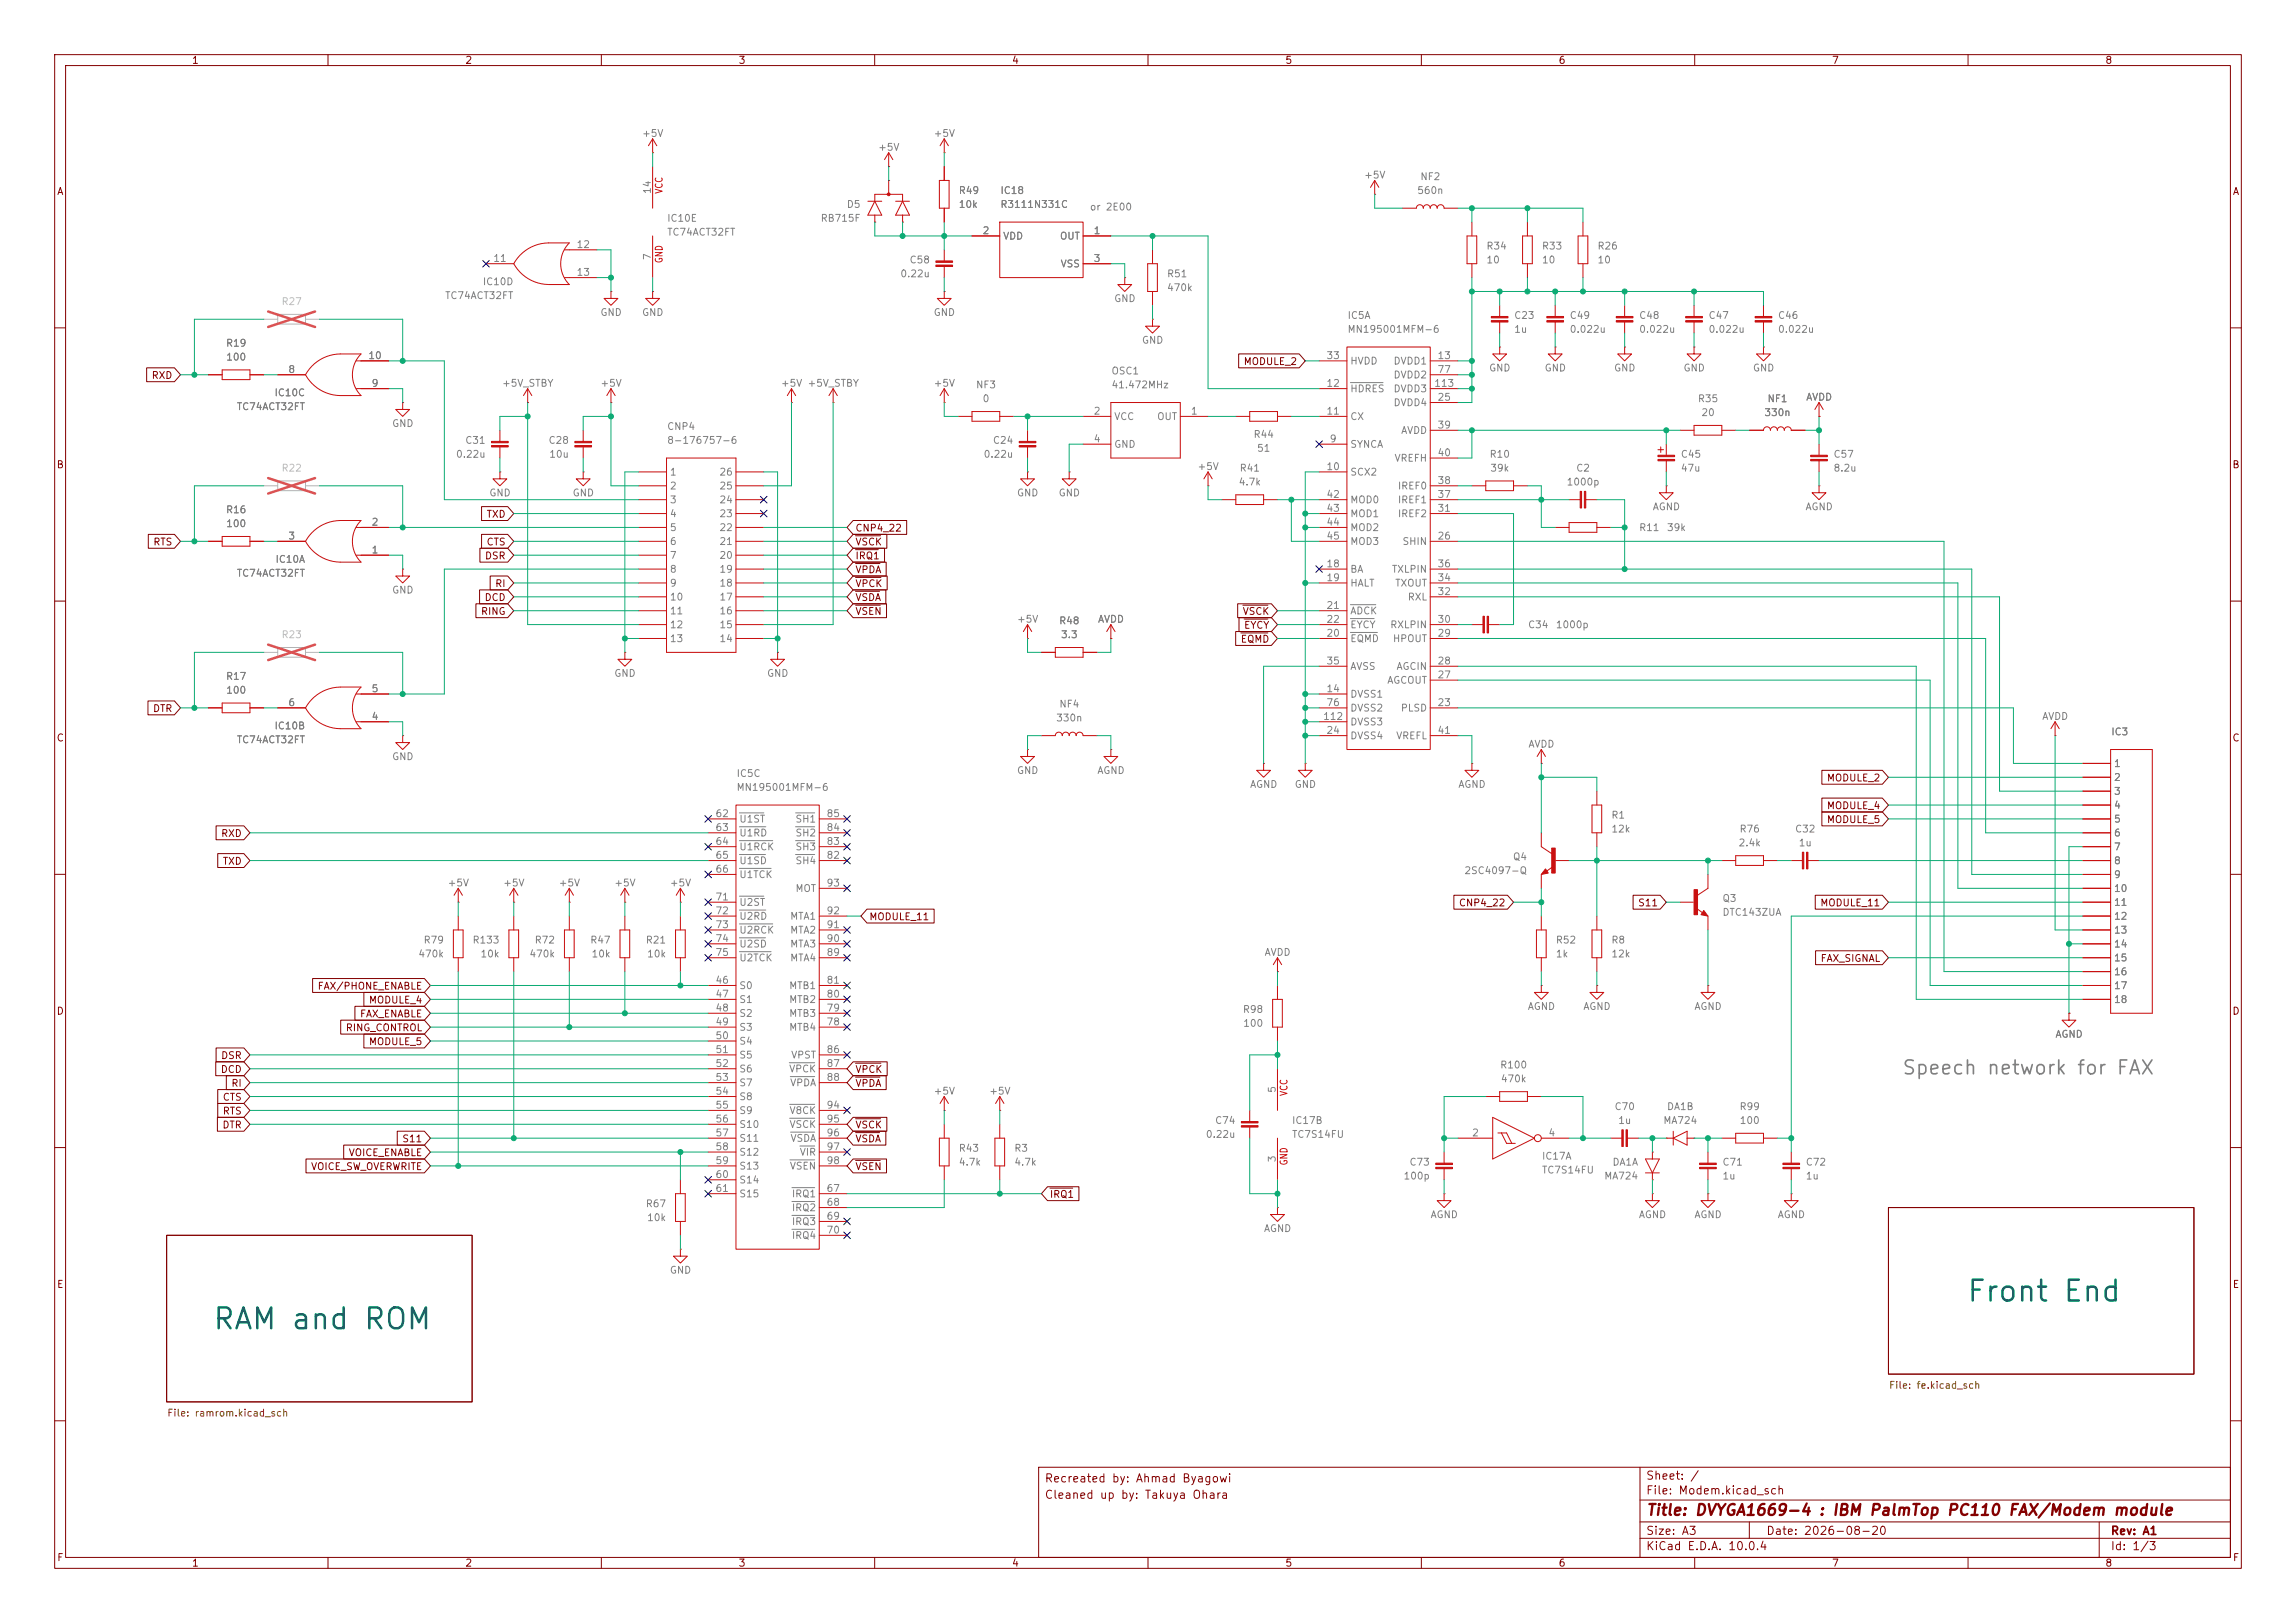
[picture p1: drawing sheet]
<svg xmlns="http://www.w3.org/2000/svg" width="420mm" height="297mm" viewBox="0 0 420 297" stroke-linecap="round" stroke-linejoin="round" font-family="sans-serif">
<defs><g id="words">
<g font-size="3.8" fill="#006464">
<text x="359.6" y="239.1">Front End</text>
<text x="38.7" y="244.2">RAM and ROM</text>
</g>
<text font-size="2.5" fill="#808080" x="347.8" y="197.3">Speech network for FAX</text>
<text font-size="2" fill="#840000" x="301" y="277.8">Title: DVYGA1669-4 : IBM PalmTop PC110 FAX/Modem module</text>
<g font-size="1.5" fill="#840000">
<text x="191" y="274.6">Cleaned up by: Takuya Ohara</text>
<text x="191" y="271.6">Recreated by: Ahmad Byagowi</text>
<text x="301" y="273.8">File: Modem.kicad_sch</text>
<text x="301" y="271.1">Sheet: /</text>
<text x="301" y="281.2">Size: A3</text>
<text x="323" y="281.2">Date: 2026-08-20</text>
<text x="386" y="281.2">Rev: A1</text>
<text x="301" y="284">KiCad E.D.A. 10.0.4</text>
<text x="386" y="284">Id: 1/3</text>
</g>
<g font-size="1.3" fill="#840000">
<text x="35" y="12">1</text>
<text x="85" y="12">2</text>
<text x="135" y="12">3</text>
<text x="185" y="12">4</text>
<text x="235" y="12">5</text>
<text x="285" y="12">6</text>
<text x="335" y="12">7</text>
<text x="385" y="12">8</text>
<text x="10.3" y="36">A</text>
<text x="408.3" y="36">A</text>
<text x="27.6" y="69.6">RXD</text>
<text x="227.4" y="67.1">MODULE_2</text>
<text x="10.3" y="86">B</text>
<text x="408.2" y="86">B</text>
<text x="88.9" y="95">TXD</text>
<text x="27.9" y="100.1">RTS</text>
<text x="88.9" y="100.1">CTS</text>
<text x="156.4" y="100.1">VSCK</text>
<text x="156.4" y="97.6">CNP4_22</text>
<text x="88.6" y="102.7">DSR</text>
<text x="90.5" y="107.7">RI</text>
<text x="156.4" y="102.7">IRQ1</text>
<text x="156.4" y="107.7">VPCK</text>
<text x="156.4" y="105.2">VPDA</text>
<text x="87.9" y="112.8">RING</text>
<text x="88.5" y="110.3">DCD</text>
<text x="156.4" y="110.3">VSDA</text>
<text x="156.4" y="112.8">VSEN</text>
<text x="227.2" y="112.8">VSCK</text>
<text x="226.8" y="117.9">EQMD</text>
<text x="227.5" y="115.4">EYCY</text>
<text x="27.9" y="130.6">DTR</text>
<text x="10.3" y="136">C</text>
<text x="408.2" y="136">C</text>
<text x="334.1" y="143.3">MODULE_2</text>
<text x="334.1" y="148.4">MODULE_4</text>
<text x="40.3" y="153.5">RXD</text>
<text x="334.1" y="150.9">MODULE_5</text>
<text x="40.6" y="158.5">TXD</text>
<text x="266.8" y="166.2">CNP4_22</text>
<text x="299.5" y="166.2">S11</text>
<text x="332.9" y="166.2">MODULE_11</text>
<text x="158.9" y="168.7">MODULE_11</text>
<text x="332.9" y="176.3">FAX_SIGNAL</text>
<text x="10.3" y="186">D</text>
<text x="58" y="181.4">FAX/PHONE_ENABLE</text>
<text x="67.4" y="183.9">MODULE_4</text>
<text x="408.2" y="186">D</text>
<text x="63.1" y="189">RING_CONTROL</text>
<text x="65.7" y="186.5">FAX_ENABLE</text>
<text x="67.4" y="191.6">MODULE_5</text>
<text x="40.3" y="196.6">DCD</text>
<text x="40.3" y="194.1">DSR</text>
<text x="156.4" y="196.6">VPCK</text>
<text x="40.6" y="201.7">CTS</text>
<text x="42.2" y="199.2">RI</text>
<text x="156.4" y="199.2">VPDA</text>
<text x="40.6" y="206.8">DTR</text>
<text x="40.6" y="204.3">RTS</text>
<text x="73.5" y="209.3">S11</text>
<text x="156.4" y="209.3">VSDA</text>
<text x="156.4" y="206.8">VSCK</text>
<text x="56.8" y="214.4">VOICE_SW_OVERWRITE</text>
<text x="63.7" y="211.9">VOICE_ENABLE</text>
<text x="156.4" y="214.4">VSEN</text>
<text x="191.9" y="219.5">IRQ1</text>
<text x="10.3" y="236">E</text>
<text x="408.3" y="236">E</text>
<text x="10.3" y="286">F</text>
<text x="35" y="287">1</text>
<text x="85" y="287">2</text>
<text x="135" y="287">3</text>
<text x="185" y="287">4</text>
<text x="235" y="287">5</text>
<text x="285" y="287">6</text>
<text x="335" y="287">7</text>
<text x="385" y="287">8</text>
<text x="408.3" y="286">F</text>
</g>
<g font-size="1.3" fill="#808080">
<text x="117.3" y="25.4">+5V</text>
<text x="160.5" y="27.9">+5V</text>
<text x="170.7" y="25.4">+5V</text>
<text x="119.4" y="35.6" transform="rotate(-90 119.4 35.6)">14</text>
<text x="175.3" y="35.8">R49</text>
<text x="182.9" y="35.8">IC18</text>
<text x="249.4" y="33">+5V</text>
<text x="259.1" y="35.8">560n</text>
<text x="259.7" y="33.3">NF2</text>
<text x="121.9" y="40.9">IC10E</text>
<text x="150" y="40.9">RB715F</text>
<text x="154.8" y="38.3">D5</text>
<text x="175.3" y="38.3">10k</text>
<text x="182.9" y="38.3">R3111N331C</text>
<text x="199.3" y="38.8">or 2E00</text>
<text x="105.4" y="45.7">12</text>
<text x="119.4" y="47.7" transform="rotate(-90 119.4 47.7)">7</text>
<text x="121.9" y="43.4">TC74ACT32FT</text>
<text x="179.6" y="43.2">2</text>
<text x="183.4" y="44.2">VDD</text>
<text x="193.8" y="44.2">OUT</text>
<text x="200" y="43.2">1</text>
<text x="271.8" y="46">R34</text>
<text x="281.9" y="46">R33</text>
<text x="292.1" y="46">R26</text>
<text x="88.2" y="52.5">IC10D</text>
<text x="90.1" y="48.2">11</text>
<text x="105.4" y="50.8">13</text>
<text x="164.6" y="51">0.22u</text>
<text x="166.3" y="48.5">C58</text>
<text x="193.9" y="49.2">VSS</text>
<text x="200" y="48.2">3</text>
<text x="213.4" y="51">R51</text>
<text x="213.4" y="53.6">470k</text>
<text x="271.8" y="48.5">10</text>
<text x="281.9" y="48.5">10</text>
<text x="292.1" y="48.5">10</text>
<text x="81.3" y="55">TC74ACT32FT</text>
<text x="109.7" y="58.1">GND</text>
<text x="117.3" y="58.1">GND</text>
<text x="170.7" y="58.1">GND</text>
<text x="203.7" y="55.6">GND</text>
<text x="246.4" y="58.7">IC5A</text>
<text x="276.9" y="58.7">C23</text>
<text x="287" y="58.7">C49</text>
<text x="299.7" y="58.7">C48</text>
<text x="312.4" y="58.7">C47</text>
<text x="325.1" y="58.7">C46</text>
<text x="41.2" y="63.7">R19</text>
<text x="208.8" y="63.2">GND</text>
<text x="246.4" y="61.2">MN195001MFM-6</text>
<text x="276.9" y="61.2">1u</text>
<text x="287" y="61.2">0.022u</text>
<text x="299.7" y="61.2">0.022u</text>
<text x="312.4" y="61.2">0.022u</text>
<text x="325.1" y="61.2">0.022u</text>
<text x="41.3" y="66.3">100</text>
<text x="52.6" y="68.6">8</text>
<text x="67.3" y="66">10</text>
<text x="67.9" y="71.1">9</text>
<text x="91.7" y="71.1">+5V_STBY</text>
<text x="109.7" y="71.1">+5V</text>
<text x="142.7" y="71.1">+5V +5V_STBY</text>
<text x="170.7" y="71.1">+5V</text>
<text x="178.4" y="71.4">NF3</text>
<text x="203.2" y="68.8">OSC1</text>
<text x="203.2" y="71.4">41.472MHz</text>
<text x="242.5" y="71.1">12</text>
<text x="242.5" y="66">33</text>
<text x="246.9" y="67">HVDD</text>
<text x="254.8" y="67">DVDD1</text>
<text x="254.8" y="69.6">DVDD2</text>
<text x="262.2" y="71.1">113</text>
<text x="262.8" y="66">13</text>
<text x="262.8" y="68.6">77</text>
<text x="272.3" y="68.3">GND</text>
<text x="282.4" y="68.3">GND</text>
<text x="295.1" y="68.3">GND</text>
<text x="307.8" y="68.3">GND</text>
<text x="320.5" y="68.3">GND</text>
<text x="43.2" y="75.4">TC74ACT32FT</text>
<text x="50.1" y="72.8">IC10C</text>
<text x="179.6" y="73.9">0</text>
<text x="200" y="76.2">2</text>
<text x="203.7" y="77.2">VCC</text>
<text x="211.6" y="77.2">OUT</text>
<text x="217.7" y="76.2">1</text>
<text x="242.5" y="76.2">11</text>
<text x="246.9" y="77.2">CX</text>
<text x="246.9" y="72.1">HDRES</text>
<text x="254.8" y="74.6">DVDD4</text>
<text x="254.8" y="72.1">DVDD3</text>
<text x="262.8" y="73.6">25</text>
<text x="310.5" y="73.9">R35</text>
<text x="311.1" y="76.4">20</text>
<text x="322.6" y="76.4">330n</text>
<text x="323.2" y="73.9">NF1</text>
<text x="330.3" y="73.6">AVDD</text>
<text x="71.6" y="78.4">GND</text>
<text x="85" y="81.5">C31</text>
<text x="100.2" y="81.5">C28</text>
<text x="121.9" y="79">CNP4</text>
<text x="121.9" y="81.5">8-176757-6</text>
<text x="181.5" y="81.5">C24</text>
<text x="200" y="81.3">4</text>
<text x="203.7" y="82.3">GND</text>
<text x="229.2" y="80.4">R44</text>
<text x="229.8" y="83">51</text>
<text x="243.1" y="81.3">9</text>
<text x="246.9" y="82.3">SYNCA</text>
<text x="256.2" y="79.7">AVDD</text>
<text x="262.8" y="78.7">39</text>
<text x="262.8" y="83.8">40</text>
<text x="83.3" y="84.1">0.22u</text>
<text x="100.4" y="84.1">10u</text>
<text x="122.4" y="87.3">1</text>
<text x="122.4" y="89.9">2</text>
<text x="131.5" y="89.9">25</text>
<text x="131.5" y="87.3">26</text>
<text x="179.8" y="84.1">0.22u</text>
<text x="218.9" y="86.3">+5V</text>
<text x="226.5" y="89.1">4.7k</text>
<text x="226.7" y="86.6">R41</text>
<text x="242.5" y="86.3">10</text>
<text x="246.9" y="87.3">SCX2</text>
<text x="255" y="84.8">VREFH</text>
<text x="255.6" y="89.9">IREF0</text>
<text x="262.8" y="88.9">38</text>
<text x="272.4" y="84.1">R10</text>
<text x="272.5" y="86.6">39k</text>
<text x="286.5" y="89.1">1000p</text>
<text x="288.2" y="86.6">C2</text>
<text x="307.3" y="84.1">C45</text>
<text x="307.3" y="86.6">47u</text>
<text x="335.3" y="84.1">C57</text>
<text x="335.3" y="86.6">8.2u</text>
<text x="41.2" y="94.2">R16</text>
<text x="89.4" y="91.1">GND</text>
<text x="104.6" y="91.1">GND</text>
<text x="122.4" y="92.4">3</text>
<text x="122.4" y="95">4</text>
<text x="131.5" y="95">23</text>
<text x="131.5" y="92.4">24</text>
<text x="185.9" y="91.1">GND</text>
<text x="193.5" y="91.1">GND</text>
<text x="242.5" y="91.4">42</text>
<text x="242.5" y="94">43</text>
<text x="246.9" y="92.4">MOD0</text>
<text x="246.9" y="95">MOD1</text>
<text x="255.6" y="95">IREF2</text>
<text x="255.6" y="92.4">IREF1</text>
<text x="262.8" y="94">31</text>
<text x="262.8" y="91.4">37</text>
<text x="302.2" y="93.7">AGND</text>
<text x="330.2" y="93.7">AGND</text>
<text x="41.3" y="96.8">100</text>
<text x="52.6" y="99">3</text>
<text x="67.9" y="101.6">1</text>
<text x="67.9" y="96.5">2</text>
<text x="122.4" y="97.5">5</text>
<text x="122.4" y="100">6</text>
<text x="131.5" y="100">21</text>
<text x="131.5" y="97.5">22</text>
<text x="242.5" y="96.5">44</text>
<text x="242.5" y="99">45</text>
<text x="246.9" y="97.5">MOD2</text>
<text x="246.9" y="100">MOD3</text>
<text x="256.4" y="100">SHIN</text>
<text x="262.8" y="99">26</text>
<text x="299.7" y="97.5">R11</text>
<text x="304.8" y="97.5">39k</text>
<text x="43.2" y="105.8">TC74ACT32FT</text>
<text x="50.3" y="103.3">IC10A</text>
<text x="122.4" y="102.6">7</text>
<text x="122.4" y="105.1">8</text>
<text x="122.4" y="107.7">9</text>
<text x="131.5" y="107.7">18</text>
<text x="131.5" y="105.1">19</text>
<text x="131.5" y="102.6">20</text>
<text x="242.5" y="104.1">18</text>
<text x="242.5" y="106.7">19</text>
<text x="246.9" y="105.1">BA</text>
<text x="246.9" y="107.7">HALT</text>
<text x="254.5" y="105.1">TXLPIN</text>
<text x="255.1" y="107.7">TXOUT</text>
<text x="262.8" y="106.7">34</text>
<text x="262.8" y="104.1">36</text>
<text x="71.6" y="108.9">GND</text>
<text x="122.4" y="110.2">10</text>
<text x="122.4" y="112.7">11</text>
<text x="131.5" y="112.7">16</text>
<text x="131.5" y="110.2">17</text>
<text x="242.5" y="111.7">21</text>
<text x="246.9" y="112.7">ADCK</text>
<text x="257.4" y="110.2">RXL</text>
<text x="262.8" y="109.2">32</text>
<text x="122.4" y="115.3">12</text>
<text x="122.4" y="117.8">13</text>
<text x="131.5" y="117.8">14</text>
<text x="131.5" y="115.3">15</text>
<text x="185.9" y="114.3">+5V</text>
<text x="193.6" y="114.5">R48</text>
<text x="194" y="117.1">3.3</text>
<text x="200.7" y="114.3">AVDD</text>
<text x="242.5" y="116.8">20</text>
<text x="242.5" y="114.3">22</text>
<text x="246.9" y="117.8">EQMD</text>
<text x="246.9" y="115.3">EYCY</text>
<text x="254.2" y="115.3">RXLPIN</text>
<text x="254.7" y="117.8">HPOUT</text>
<text x="262.8" y="116.8">29</text>
<text x="262.8" y="114.3">30</text>
<text x="279.4" y="115.3">C34</text>
<text x="284.5" y="115.3">1000p</text>
<text x="41.2" y="124.7">R17</text>
<text x="112.3" y="124.2">GND</text>
<text x="140.2" y="124.2">GND</text>
<text x="242.5" y="121.9">35</text>
<text x="246.9" y="122.9">AVSS</text>
<text x="253.7" y="125.4">AGCOUT</text>
<text x="255.3" y="122.9">AGCIN</text>
<text x="262.8" y="124.4">27</text>
<text x="262.8" y="121.9">28</text>
<text x="41.3" y="127.2">100</text>
<text x="52.6" y="129.5">6</text>
<text x="67.9" y="127">5</text>
<text x="193.7" y="129.8">NF4</text>
<text x="242.5" y="127">14</text>
<text x="242.5" y="129.5">76</text>
<text x="246.9" y="128">DVSS1</text>
<text x="246.9" y="130.5">DVSS2</text>
<text x="256.1" y="130.5">PLSD</text>
<text x="262.8" y="129.5">23</text>
<text x="43.2" y="136.3">TC74ACT32FT</text>
<text x="50.1" y="133.8">IC10B</text>
<text x="67.9" y="132.1">4</text>
<text x="193.1" y="132.3">330n</text>
<text x="241.9" y="132.1">112</text>
<text x="242.5" y="134.6">24</text>
<text x="246.9" y="135.6">DVSS4</text>
<text x="246.9" y="133.1">DVSS3</text>
<text x="255.3" y="135.6">VREFL</text>
<text x="262.8" y="134.6">41</text>
<text x="279.5" y="137.1">AVDD</text>
<text x="373.5" y="132">AVDD</text>
<text x="386.1" y="134.9">IC3</text>
<text x="71.6" y="139.4">GND</text>
<text x="134.6" y="142.5">IC5C</text>
<text x="185.9" y="141.9">GND</text>
<text x="200.6" y="141.9">AGND</text>
<text x="386.6" y="140.7">1</text>
<text x="386.6" y="143.2">2</text>
<text x="130.8" y="149.8">62</text>
<text x="134.6" y="145">MN195001MFM-6</text>
<text x="151.1" y="149.8">85</text>
<text x="228.6" y="144.5">AGND</text>
<text x="236.7" y="144.5">GND</text>
<text x="266.7" y="144.5">AGND</text>
<text x="386.6" y="145.8">3</text>
<text x="386.6" y="148.3">4</text>
<text x="130.8" y="152.4">63</text>
<text x="130.8" y="154.9">64</text>
<text x="135.1" y="150.8">U1ST</text>
<text x="135.1" y="153.4">U1RD</text>
<text x="135.1" y="155.9">U1RCK</text>
<text x="145.4" y="155.9">SH3</text>
<text x="145.4" y="153.4">SH2</text>
<text x="145.4" y="150.8">SH1</text>
<text x="151.1" y="154.9">83</text>
<text x="151.1" y="152.4">84</text>
<text x="294.6" y="150.1">R1</text>
<text x="294.6" y="152.6">12k</text>
<text x="317.9" y="155.2">2.4k</text>
<text x="318.1" y="152.6">R76</text>
<text x="328.3" y="152.6">C32</text>
<text x="328.9" y="155.2">1u</text>
<text x="386.6" y="150.8">5</text>
<text x="386.6" y="153.4">6</text>
<text x="386.6" y="155.9">7</text>
<text x="130.8" y="157.5">65</text>
<text x="130.8" y="160">66</text>
<text x="135.1" y="158.5">U1SD</text>
<text x="135.1" y="161">U1TCK</text>
<text x="145.4" y="158.5">SH4</text>
<text x="151.1" y="157.5">82</text>
<text x="267.8" y="160.3">2SC4097-Q</text>
<text x="276.6" y="157.7">Q4</text>
<text x="386.6" y="158.5">8</text>
<text x="386.6" y="161">9</text>
<text x="81.8" y="162.5">+5V</text>
<text x="91.9" y="162.5">+5V</text>
<text x="102.1" y="162.5">+5V</text>
<text x="112.3" y="162.5">+5V</text>
<text x="122.4" y="162.5">+5V</text>
<text x="130.8" y="165.1">71</text>
<text x="130.8" y="167.6">72</text>
<text x="135.1" y="166.1">U2ST</text>
<text x="145.4" y="163.5">MOT</text>
<text x="151.1" y="167.6">92</text>
<text x="151.1" y="162.5">93</text>
<text x="315" y="167.9">DTC143ZUA</text>
<text x="315" y="165.3">Q3</text>
<text x="386.6" y="163.5">10</text>
<text x="386.6" y="166.1">11</text>
<text x="77.4" y="173">R79</text>
<text x="86.3" y="173">R133</text>
<text x="97.7" y="173">R72</text>
<text x="107.9" y="173">R47</text>
<text x="118" y="173">R21</text>
<text x="130.8" y="170.2">73</text>
<text x="130.8" y="172.7">74</text>
<text x="135.1" y="168.6">U2RD</text>
<text x="135.1" y="171.2">U2RCK</text>
<text x="135.1" y="173.7">U2SD</text>
<text x="144.4" y="173.7">MTA3</text>
<text x="144.4" y="171.2">MTA2</text>
<text x="144.4" y="168.6">MTA1</text>
<text x="151.1" y="172.7">90</text>
<text x="151.1" y="170.2">91</text>
<text x="284.5" y="173">R52</text>
<text x="294.6" y="173">R8</text>
<text x="386.6" y="168.6">12</text>
<text x="386.6" y="171.2">13</text>
<text x="386.6" y="173.7">14</text>
<text x="76.4" y="175.5">470k</text>
<text x="87.8" y="175.5">10k</text>
<text x="96.7" y="175.5">470k</text>
<text x="108.1" y="175.5">10k</text>
<text x="118.3" y="175.5">10k</text>
<text x="130.8" y="175.2">75</text>
<text x="135.1" y="176.2">U2TCK</text>
<text x="144.4" y="176.2">MTA4</text>
<text x="151.1" y="175.2">89</text>
<text x="231.2" y="175.2">AVDD</text>
<text x="284.5" y="175.5">1k</text>
<text x="294.6" y="175.5">12k</text>
<text x="386.6" y="176.2">15</text>
<text x="386.6" y="178.8">16</text>
<text x="130.8" y="180.3">46</text>
<text x="130.8" y="182.9">47</text>
<text x="130.8" y="185.4">48</text>
<text x="135.1" y="181.3">S0</text>
<text x="135.1" y="183.9">S1</text>
<text x="144.3" y="183.9">MTB2</text>
<text x="144.3" y="181.3">MTB1</text>
<text x="151.1" y="185.4">79</text>
<text x="151.1" y="182.9">80</text>
<text x="151.1" y="180.3">81</text>
<text x="227.2" y="185.7">R98</text>
<text x="279.4" y="185.1">AGND</text>
<text x="289.5" y="185.1">AGND</text>
<text x="309.8" y="185.1">AGND</text>
<text x="386.6" y="181.3">17</text>
<text x="386.6" y="183.9">18</text>
<text x="130.8" y="187.9">49</text>
<text x="130.8" y="190.5">50</text>
<text x="135.1" y="186.4">S2</text>
<text x="135.1" y="188.9">S3</text>
<text x="135.1" y="191.5">S4</text>
<text x="144.3" y="188.9">MTB4</text>
<text x="144.3" y="186.4">MTB3</text>
<text x="151.1" y="187.9">78</text>
<text x="227.3" y="188.2">100</text>
<text x="375.9" y="190.2">AGND</text>
<text x="130.8" y="193">51</text>
<text x="130.8" y="195.6">52</text>
<text x="135.1" y="194">S5</text>
<text x="135.1" y="196.6">S6</text>
<text x="144.3" y="196.6">VPCK</text>
<text x="144.6" y="194">VPST</text>
<text x="151.1" y="193">86</text>
<text x="151.1" y="195.6">87</text>
<text x="274.3" y="195.8">R100</text>
<text x="130.8" y="198.1">53</text>
<text x="130.8" y="200.6">54</text>
<text x="130.8" y="203.2">55</text>
<text x="135.1" y="199.1">S7</text>
<text x="135.1" y="201.6">S8</text>
<text x="144.4" y="199.1">VPDA</text>
<text x="151.1" y="198.1">88</text>
<text x="151.1" y="203.2">94</text>
<text x="170.7" y="200.6">+5V</text>
<text x="180.8" y="200.6">+5V</text>
<text x="233.7" y="200.1" transform="rotate(-90 233.7 200.1)">5</text>
<text x="274.4" y="198.4">470k</text>
<text x="295.2" y="203.4">C70</text>
<text x="304.8" y="203.4">DA1B</text>
<text x="318.1" y="203.4">R99</text>
<text x="130.8" y="205.7">56</text>
<text x="130.8" y="208.3">57</text>
<text x="135.1" y="204.2">S9</text>
<text x="135.1" y="206.7">S10</text>
<text x="135.1" y="209.3">S11</text>
<text x="144.3" y="204.2">V8CK</text>
<text x="144.3" y="206.7">VSCK</text>
<text x="144.5" y="209.3">VSDA</text>
<text x="151.1" y="205.7">95</text>
<text x="151.1" y="208.3">96</text>
<text x="220.5" y="208.5">0.22u</text>
<text x="222.2" y="206">C74</text>
<text x="236.2" y="208.5">TC7S14FU</text>
<text x="236.2" y="206">IC17B</text>
<text x="269.2" y="208.3">2</text>
<text x="283.1" y="208.3">4</text>
<text x="295.9" y="206">1u</text>
<text x="304.2" y="206">MA724</text>
<text x="318.1" y="206">100</text>
<text x="130.8" y="210.8">58</text>
<text x="130.8" y="213.3">59</text>
<text x="130.8" y="215.9">60</text>
<text x="135.1" y="211.8">S12</text>
<text x="135.1" y="214.3">S13</text>
<text x="144.4" y="214.3">VSEN</text>
<text x="146.2" y="211.8">VIR</text>
<text x="151.1" y="210.8">97</text>
<text x="151.1" y="213.3">98</text>
<text x="175.3" y="213.6">4.7k</text>
<text x="175.3" y="211.1">R43</text>
<text x="185.4" y="211.1">R3</text>
<text x="185.4" y="213.6">4.7k</text>
<text x="233.7" y="212.8" transform="rotate(-90 233.7 212.8)">3</text>
<text x="257.7" y="213.6">C73</text>
<text x="281.9" y="215.1">TC7S14FU</text>
<text x="281.9" y="212.5">IC17A</text>
<text x="294.9" y="213.6">DA1A</text>
<text x="315" y="213.6">C71</text>
<text x="330.2" y="213.6">C72</text>
<text x="118" y="221.2">R67</text>
<text x="130.8" y="218.4">61</text>
<text x="135.1" y="216.9">S14</text>
<text x="135.1" y="219.4">S15</text>
<text x="144.7" y="219.4">IRQ1</text>
<text x="144.7" y="222">IRQ2</text>
<text x="151.1" y="218.4">67</text>
<text x="151.1" y="221">68</text>
<text x="256.6" y="216.1">100p</text>
<text x="293.3" y="216.1">MA724</text>
<text x="315" y="216.1">1u</text>
<text x="330.2" y="216.1">1u</text>
<text x="118.3" y="223.8">10k</text>
<text x="144.7" y="224.5">IRQ3</text>
<text x="144.7" y="227">IRQ4</text>
<text x="151.1" y="223.5">69</text>
<text x="151.1" y="226">70</text>
<text x="231.1" y="225.8">AGND</text>
<text x="261.6" y="223.2">AGND</text>
<text x="299.7" y="223.2">AGND</text>
<text x="309.8" y="223.2">AGND</text>
<text x="325.1" y="223.2">AGND</text>
<text x="122.4" y="233.4">GND</text>
</g>
<g font-size="1.3" fill="#c90c0c">
<text x="121.5" y="35.6" transform="rotate(-90 121.5 35.6)">VCC</text>
<text x="121.5" y="48.3" transform="rotate(-90 121.5 48.3)">GND</text>
<text x="235.8" y="200.7" transform="rotate(-90 235.8 200.7)">VCC</text>
<text x="235.8" y="213.4" transform="rotate(-90 235.8 213.4)">GND</text>
</g>
<g font-size="1.3" fill="#bfbfbf">
<text x="51.4" y="56.1">R27</text>
<text x="51.4" y="86.6">R22</text>
<text x="51.4" y="117.1">R23</text>
</g>
<g font-size="1.3" fill="#725600">
<text x="345.4" y="254.4">File: fe.kicad_sch</text>
<text x="30.5" y="259.5">File: ramrom.kicad_sch</text>
</g>
</g></defs>
<g fill="none" stroke="#840000" stroke-width=".18">
<path d="M10 10h400v277h-400zM12 12h396v273h-396zM60 10v2M110 10v2M160 10v2M210 10v2M260 10v2M310 10v2M360 10v2M10 60h2M26.8 67.3h5.1l1.1 1.3-1.1 1.3h-5.1zM226.6 64.8h11l1.2 1.2-1.2 1.3h-11z"/>
<path d="M408 60h2M27.1 97.8h4.8l1.1 1.3-1.1 1.2h-4.8zM88.1 97.8h4.8l1.1 1.3-1.1 1.2h-4.8zM88.1 92.7h4.8l1.1 1.3-1.1 1.3h-4.8zM156.1 97.8h6.1v2.5h-6.1l-1.2-1.2zM156.1 95.2h9.8v2.6h-9.8l-1.2-1.3zM156.5 98h4.6M10 110h2M87.1 110.5h5.8l1.1 1.3-1.1 1.2h-5.8zM87.7 107.9h5.2l1.1 1.3-1.1 1.3h-5.2zM87.8 100.3h5.1l1.1 1.3-1.1 1.3h-5.1zM89.7 105.4h3.2l1.1 1.3-1.1 1.3h-3.2z"/>
<path d="M156.1 100.3h5.7v2.6h-5.7l-1.2-1.3zM156.1 107.9h5.9v2.6h-5.9l-1.2-1.3zM156.1 105.4h6.2v2.6h-6.2l-1.2-1.3zM156.1 102.9h6v2.5h-6l-1.2-1.3zM156.1 110.5h6.1v2.5h-6.1l-1.2-1.2zM156.5 100.6h4.2M156.5 108.2h4.4M156.5 110.7h4.5M156.5 105.7h4.6M156.5 103.1h4.5M226 115.6h6.6l1.1 1.2-1.1 1.3h-6.6zM226.4 110.5h6.2l1.1 1.3-1.1 1.2h-6.2z"/>
<path d="M226.6 113h6l1.1 1.3-1.1 1.3h-6zM227 115.8h4.9M227.3 110.7h4.6M227.6 113.3h4.3M408 110h2M27.1 128.3h4.8l1.1 1.2-1.1 1.3h-4.8zM10 160h2M39.5 151.1h5.1l1.1 1.3-1.1 1.3h-5.1zM39.8 156.2h4.8l1.1 1.3-1.1 1.3h-4.8zM333.3 148.6h11l1.1 1.3-1.1 1.2h-11zM333.3 141h11l1.1 1.2-1.1 1.3h-11zM333.3 146h11l1.1 1.3-1.1 1.3h-11z"/>
<path d="M408 160h2M57.2 179.1h20.4l1.1 1.2-1.1 1.3h-20.4zM158.6 166.4h12.3v2.5h-12.3l-1.1-1.3zM265.9 163.8h9.8l1.2 1.3-1.2 1.3h-9.8zM298.7 163.8h5l1.1 1.3-1.1 1.3h-5zM332 163.8h12.3l1.1 1.3-1.1 1.3h-12.3zM332.1 174h12.2l1.1 1.3-1.1 1.2h-12.2zM39.5 194.3h5.1l1.1 1.3-1.1 1.3h-5.1zM39.5 191.8h5.1l1.1 1.2-1.1 1.3h-5.1zM39.8 199.4h4.8l1.1 1.3-1.1 1.2h-4.8zM41.4 196.8h3.2l1.1 1.3-1.1 1.3h-3.2zM62.3 186.7h15.3l1.1 1.3-1.1 1.2h-15.3z"/>
<path d="M64.9 184.1h12.7l1.1 1.3-1.1 1.3h-12.7zM66.6 181.6h11l1.1 1.3-1.1 1.3h-11zM66.6 189.2h11l1.1 1.3-1.1 1.3h-11zM156.1 194.3h6.2v2.6h-6.2l-1.2-1.3zM156.1 196.8h6v2.6h-6l-1.2-1.3zM156.5 194.6h4.6M156.5 197.1h4.5M10 210h2M39.8 204.5h4.8l1.1 1.2-1.1 1.3h-4.8zM39.8 201.9h4.8l1.1 1.3-1.1 1.3h-4.8zM56 212.1h21.6l1.1 1.3-1.1 1.2h-21.6zM62.9 209.5h14.7l1.1 1.3-1.1 1.3h-14.7z"/>
<path d="M72.7 207h4.9l1.1 1.3-1.1 1.3h-4.9zM156.1 207h5.9v2.6h-5.9l-1.2-1.3zM156.1 212.1h6.1v2.5h-6.1l-1.2-1.2zM156.1 204.5h6.1v2.5h-6.1l-1.2-1.3zM156.5 207.3h4.4M156.5 212.3h4.5M156.5 204.7h4.6M191.6 217.2h5.8v2.5h-5.8l-1.1-1.3zM192.1 217.4h4.1M408 210h2M30.5 226.1h55.9v30.4h-55.9zM345.4 221h55.9v30.5h-55.9z"/>
<path d="M10 260h2M190 268.5h218v16.5h-218zM300 278.5h108M300 274.5h108M300 268.5v16.5M320 278.5v3M384 278.5v6.5M408 260h2M60 285v2M110 285v2M160 285v2M210 285v2"/>
<path d="M260 285v2M300 281.5h108M310 285v2M360 285v2"/>
</g>
<g fill="none" stroke="#c90c0c" stroke-width=".18">
<path d="M119.4 27.9h.1M119.4 25.4l-.8 1.3M119.4 25.4l.7 1.3M119.4 25.4v2.5M119.4 30.5v7.6M158.7 36.8h2.6M160 36.8l1.3 2.6h-2.6zM160 36.8v-1.2h5.1v1.2M160 39.4v1.2M162.6 33h.1M162.6 30.5h.1M162.6 27.9v2.6"/>
<path d="M162.6 33v2.6M162.6 27.9l-.8 1.3M162.6 27.9l.7 1.3M163.8 36.8h2.6M165.1 36.8l1.3 2.6h-2.6zM165.1 39.4v1.2M171.8 33h1.8v5.1h-1.8zM172.7 27.9h.1M172.7 25.4v2.5M172.7 30.5v2.5M172.7 38.1v2.5M172.7 25.4l-.7 1.3"/>
<path d="M172.7 25.4l.8 1.3M251.5 35.6h.1M251.5 33l-.8 1.3M251.5 33l.7 1.3M251.5 33v2.6M256.5 38.1h2.6a.63 .63 0 0 1 .6-.6 .63 .63 0 0 1 .6 .6 .63 .63 0 0 1 .7-.6 .63 .63 0 0 1 .6 .6 .63 .63 0 0 1 .7-.6 .63 .63 0 0 1 .6 .6 .63 .63 0 0 1 .6-.6 .63 .63 0 0 1 .7 .6h2.5M88.9 48.3h5.1M95.1 46.7a7.4 7.4 0 0 1 5.2-2.2h3.8a5.4 5.4 0 0 0 0 7.6h-3.8a7.4 7.4 0 0 1-6.3-3.9zM103.3 45.7h5.9M103.3 50.8h5.9M111.8 53.3v1.3h1.2l-1.2 1.3-1.3-1.3h1.3M111.8 53.3h.1"/>
<path d="M119.4 53.3v1.3h1.2l-1.2 1.3-1.3-1.3h1.3M119.4 53.3h.1M119.4 43.2v7.6M160 40.6h.1M165.1 40.6h.1M172.7 53.3v1.3h1.3l-1.3 1.3-1.3-1.3h1.3M172.7 53.3h.1M172.7 45.7v2.1M172.7 48.8v2M177.8 43.2h5.1M182.9 40.6h15.2v10.2h-15.2zM198.1 48.3h5.1"/>
<path d="M198.1 43.2h5.1M205.7 50.8v1.3h1.3l-1.3 1.2-1.2-1.2h1.2M205.7 50.8h.1M209.9 48.3h1.8v5h-1.8zM210.8 58.4v1.3h1.3l-1.3 1.3-1.3-1.3h1.3M210.8 58.4h.1M210.8 45.7v2.6M210.8 53.3v2.6M268.4 43.2h1.7v5.1h-1.7zM269.2 40.6v2.6M269.2 48.3v2.5M274.3 55.9v2"/>
<path d="M274.3 58.9v2.1M278.5 43.2h1.8v5.1h-1.8zM279.4 40.6v2.6M279.4 48.3v2.5M284.5 55.9v2M284.5 58.9v2.1M288.7 43.2h1.7v5.1h-1.7zM289.6 40.6v2.6M289.6 48.3v2.5M297.2 55.9v2M297.2 58.9v2.1M309.9 55.9v2"/>
<path d="M309.9 58.9v2.1M322.6 55.9v2M322.6 58.9v2.1M38.1 68.6h2.5M40.6 67.7h5.1v1.8h-5.1zM45.7 68.6h2.6M50.8 68.6h5.1M57 67a7.4 7.4 0 0 1 5.2-2.2h3.8a5.4 5.4 0 0 0 0 7.6h-3.8a7.3 7.3 0 0 1-6.3-3.8zM65.2 71.1h5.9M65.2 66h5.9M73.7 73.7v1.2h1.2l-1.2 1.3-1.3-1.3h1.3M73.7 73.7h.1"/>
<path d="M91.4 78.7v2.1M96.5 73.7h.1M96.5 71.1l-.7 1.3M96.5 71.1l.8 1.3M96.5 71.1v2.6M106.7 78.7v2.1M111.8 73.7h.1M111.8 71.1l-.8 1.3M111.8 71.1l.7 1.3M111.8 71.1v2.6M144.8 73.7h.1M144.8 71.1l-.8 1.3"/>
<path d="M144.8 71.1l.7 1.3M144.8 71.1v2.6M152.4 73.7h.1M152.4 71.1l-.8 1.3M152.4 71.1l.8 1.3M152.4 71.1v2.6M172.7 73.7h.1M172.7 71.1v2.6M172.7 71.1l-.7 1.3M172.7 71.1l.8 1.3M175.3 76.2h2.5M177.8 75.3h5.1v1.8h-5.1z"/>
<path d="M182.9 76.2h2.5M188 78.7v2.1M198.1 76.2h5.1M203.2 73.7h12.7v10.1h-12.7zM215.9 76.2h5.1M226.1 76.2h2.5M228.6 75.3h5.1v1.8h-5.1zM233.7 76.2h2.5M241.3 76.2h5.1M241.3 71.1h5.1M241.3 66h5.1M246.4 63.5h15.2v73.7h-15.2z"/>
<path d="M261.6 71.1h5.1M261.6 66h5.1M261.6 73.7h5.1M261.6 78.7h5.1M261.6 68.6h5.1M274.3 63.5v1.3h1.3l-1.3 1.2-1.3-1.2h1.3M274.3 63.5h.1M284.5 63.5v1.3h1.2l-1.2 1.2-1.3-1.2h1.3M284.5 63.5h.1M297.2 63.5v1.3h1.2l-1.2 1.2-1.3-1.2h1.3M297.2 63.5h.1M307.3 78.7h2.6"/>
<path d="M309.9 63.5v1.3h1.2l-1.2 1.2-1.3-1.2h1.3M309.9 63.5h.1M309.9 77.9h5.1v1.7h-5.1zM315 78.7h2.5M320 78.7h2.6a.63 .63 0 0 1 .6-.6 .63 .63 0 0 1 .6 .6 .63 .63 0 0 1 .7-.6 .63 .63 0 0 1 .6 .6 .63 .63 0 0 1 .7-.6 .63 .63 0 0 1 .6 .6 .63 .63 0 0 1 .6-.6 .63 .63 0 0 1 .7 .6h2.5M322.6 63.5v1.3h1.2l-1.2 1.2-1.3-1.2h1.3M322.6 63.5h.1M332.7 76.2h.1M332.7 73.7v2.5M332.7 73.7l-.7 1.2M332.7 73.7l.8 1.2M38.1 99.1h2.5"/>
<path d="M40.6 98.2h5.1v1.7h-5.1zM45.7 99.1h2.6M50.8 99.1h5.1M57 97.5a7.4 7.4 0 0 1 5.2-2.2h3.8a5.4 5.4 0 0 0 0 7.6h-3.8a7.3 7.3 0 0 1-6.3-3.9zM65.2 96.5h5.9M91.4 86.4v1.2h1.3l-1.3 1.3-1.2-1.3h1.2M91.4 86.4h.1M91.4 81.8v2M106.7 86.4v1.2h1.2l-1.2 1.3-1.3-1.3h1.3M106.7 86.4h.1M106.7 81.8v2M116.8 86.4h5.1"/>
<path d="M116.8 88.9h5.1M116.8 91.4h5.1M116.8 94h5.1M116.8 96.5h5.1M116.8 99.1h5.1M121.9 83.8h12.7v35.6h-12.7zM134.6 86.4h5.1M134.6 88.9h5.1M134.6 91.4h5.1M134.6 94h5.1M134.6 96.5h5.1M134.6 99.1h5.1"/>
<path d="M188 86.4v1.2h1.2l-1.2 1.3-1.3-1.3h1.3M188 86.4h.1M188 81.8v2M195.6 86.4v1.2h1.2l-1.2 1.3-1.3-1.3h1.3M195.6 86.4h.1M198.1 81.3h5.1M221 88.9h.1M221 86.4l-.8 1.2M221 86.4l.7 1.2M221 86.4v2.5M223.5 91.4h2.6M226.1 90.6h5v1.7h-5z"/>
<path d="M231.1 91.4h2.6M241.3 86.4h5.1M241.3 91.4h5.1M241.3 94h5.1M241.3 96.5h5.1M241.3 99.1h5.1M241.3 81.3h5.1M261.6 83.8h5.1M261.6 88.9h5.1M261.6 91.4h5.1M261.6 94h5.1M261.6 99.1h5.1"/>
<path d="M269.2 88.9h2.6M271.8 88h5.1v1.8h-5.1zM276.9 88.9h2.5M284.5 96.5h2.5M287 95.6h5.1v1.8h-5.1zM287 91.4h2.1M290.1 91.4h2M292.1 96.5h2.5M303.3 82.3h1M303.8 81.8v1M304.8 88.9v1.3h1.3l-1.3 1.2-1.3-1.2h1.3M304.8 88.9h.1"/>
<path d="M304.8 81.3v2M304.8 84.3v2.1M332.7 88.9v1.3h1.3l-1.3 1.2-1.2-1.2h1.2M332.7 88.9h.1M332.7 81.3v2M332.7 84.3v2.1M65.2 101.6h5.9M73.7 104.1v1.3h1.2l-1.2 1.3-1.3-1.3h1.3M73.7 104.1h.1M114.3 119.4v1.3h1.3l-1.3 1.2-1.3-1.2h1.3M114.3 119.4h.1M116.8 101.6h5.1"/>
<path d="M116.8 104.1h5.1M116.8 106.7h5.1M116.8 109.2h5.1M116.8 111.8h5.1M116.8 114.3h5.1M116.8 116.8h5.1M134.6 101.6h5.1M134.6 104.1h5.1M134.6 106.7h5.1M134.6 109.2h5.1M134.6 111.8h5.1M134.6 114.3h5.1"/>
<path d="M134.6 116.8h5.1M142.2 119.4v1.3h1.3l-1.3 1.2-1.2-1.2h1.2M142.2 119.4h.1M188 116.8h.1M188 114.3v2.5M188 114.3l-.8 1.3M188 114.3l.7 1.3M190.5 119.4h2.5M193 118.5h5.1v1.8h-5.1zM198.1 119.4h2.6M203.2 116.8h.1M203.2 114.3v2.5"/>
<path d="M203.2 114.3l-.8 1.3M203.2 114.3l.8 1.3M241.3 104.1h5.1M241.3 106.7h5.1M241.3 111.8h5.1M241.3 114.3h5.1M241.3 116.8h5.1M261.6 104.1h5.1M261.6 106.7h5.1M261.6 109.2h5.1M261.6 114.3h5.1M261.6 116.8h5.1"/>
<path d="M269.2 114.3h2.1M272.3 114.3h2M38.1 129.5h2.5M40.6 128.7h5.1v1.7h-5.1zM45.7 129.5h2.6M50.8 129.5h5.1M57 128a7.4 7.4 0 0 1 5.2-2.3h3.8a5.4 5.4 0 0 0 0 7.7h-3.8a7.3 7.3 0 0 1-6.3-3.9zM65.2 132.1h5.9M65.2 127h5.9M73.7 134.6v1.3h1.2l-1.2 1.3-1.3-1.3h1.3M73.7 134.6h.1M188 137.2v1.2h1.2l-1.2 1.3-1.3-1.3h1.3"/>
<path d="M188 137.2h.1M190.5 134.6h2.5a.63 .63 0 0 1 .7-.6 .63 .63 0 0 1 .6 .6 .63 .63 0 0 1 .6-.6 .63 .63 0 0 1 .7 .6 .63 .63 0 0 1 .6-.6 .63 .63 0 0 1 .6 .6 .63 .63 0 0 1 .7-.6 .63 .63 0 0 1 .6 .6h2.6M203.2 137.2v1.2h1.3l-1.3 1.3-1.3-1.3h1.3M203.2 137.2h.1M231.1 139.7v1.3h1.3l-1.3 1.2-1.2-1.2h1.2M231.1 139.7h.1M238.8 139.7v1.3h1.2l-1.2 1.2-1.3-1.2h1.3M238.8 139.7h.1M241.3 134.6h5.1M241.3 132.1h5.1M241.3 127h5.1M241.3 129.5h5.1"/>
<path d="M241.3 121.9h5.1M261.6 134.6h5.1M261.6 129.5h5.1M261.6 124.5h5.1M261.6 121.9h5.1M269.2 139.7v1.3h1.3l-1.3 1.2-1.2-1.2h1.2M269.2 139.7h.1M281.9 139.7h.1M281.9 137.2v2.5M281.9 137.2l-.7 1.2M281.9 137.2l.8 1.2M375.9 134.6h.1"/>
<path d="M375.9 132.1l-.7 1.3M375.9 132.1l.8 1.3M375.9 132.1v2.5M381 139.7h5.1M386.1 137.2h7.6v48.2h-7.6zM129.5 157.5h5.1M129.5 149.9h5.1M129.5 152.4h5.1M129.5 154.9h5.1M134.6 147.3h15.3v81.3h-15.3zM149.9 157.5h5M149.9 149.9h5"/>
<path d="M149.9 152.4h5M149.9 154.9h5M281.9 152.4v2.5l1.9 1.3M283.8 158.8l-.8 .6M284.6 157.5h2.4M291.2 147.3h1.8v5.1h-1.8zM292.1 144.8v2.5M292.1 152.4v2.5M315 157.5h2.5M317.5 156.6h5.1v1.8h-5.1zM322.6 157.5h2.5M327.7 157.5h2"/>
<path d="M330.7 157.5h2M381 157.5h5.1M381 142.2h5.1M381 144.8h5.1M381 147.3h5.1M381 149.9h5.1M381 152.4h5.1M381 154.9h5.1M82.9 170.2h1.8v5.1h-1.8zM83.8 165.1h.1M83.8 162.6v2.5M83.8 167.6v2.6"/>
<path d="M83.8 175.3v2.5M83.8 162.6l-.7 1.2M83.8 162.6l.8 1.2M93.1 170.2h1.8v5.1h-1.8zM94 165.1h.1M94 162.6v2.5M94 167.6v2.6M94 175.3v2.5M94 162.6l-.8 1.2M94 162.6l.7 1.2M103.3 170.2h1.7v5.1h-1.7zM104.1 165.1h.1"/>
<path d="M104.1 162.6l-.7 1.2M104.1 162.6l.8 1.2M104.1 162.6v2.5M104.1 167.6v2.6M104.1 175.3v2.5M113.4 170.2h1.8v5.1h-1.8zM114.3 165.1h.1M114.3 162.6l-.8 1.2M114.3 162.6l.8 1.2M114.3 162.6v2.5M114.3 167.6v2.6M114.3 175.3v2.5"/>
<path d="M123.6 170.2h1.7v5.1h-1.7zM124.5 165.1h.1M124.5 162.6v2.5M124.5 167.6v2.6M124.5 175.3v2.5M124.5 162.6l-.8 1.2M124.5 162.6l.7 1.2M129.5 165.1h5.1M129.5 175.3h5.1M129.5 170.2h5.1M129.5 160h5.1M129.5 167.6h5.1"/>
<path d="M129.5 172.7h5.1M149.9 175.3h5M149.9 170.2h5M149.9 162.6h5M149.9 167.6h5M149.9 172.7h5M233.7 177.8h.1M233.7 175.3l-.8 1.2M233.7 175.3l.7 1.2M233.7 175.3v2.5M281.1 170.2h1.7v5.1h-1.7zM281.9 160v2.6"/>
<path d="M281.9 167.6v2.6M281.9 175.3v2.5M291.2 170.2h1.8v5.1h-1.8zM292.1 167.6v2.6M292.1 175.3v2.5M307.3 165.1h2.5M310.5 166.4l.9 .6M312.4 160v2.6l-1.9 1.2M312.4 167.6v2.6M381 165.1h5.1M381 175.3h5.1M381 170.2h5.1"/>
<path d="M381 160h5.1M381 162.6h5.1M381 167.6h5.1M381 172.7h5.1M381 177.8h5.1M129.5 185.4h5.1M129.5 180.3h5.1M129.5 182.9h5.1M129.5 188h5.1M129.5 190.5h5.1M129.5 193h5.1M129.5 195.6h5.1"/>
<path d="M129.5 198.1h5.1M149.9 185.4h5M149.9 180.3h5M149.9 182.9h5M149.9 188h5M149.9 193h5M149.9 195.6h5M149.9 198.1h5M232.8 182.9h1.8v5.1h-1.8zM233.7 180.3v2.6M233.7 188v2.5M233.7 195.6v7.6"/>
<path d="M274.3 199.8h5.1v1.7h-5.1zM281.9 180.3v1.3h1.3l-1.3 1.3-1.2-1.3h1.2M281.9 180.3h.1M292.1 180.3v1.3h1.3l-1.3 1.3-1.3-1.3h1.3M292.1 180.3h.1M312.4 180.3v1.3h1.3l-1.3 1.3-1.3-1.3h1.3M312.4 180.3h.1M378.5 185.4v1.3h1.2l-1.2 1.3-1.3-1.3h1.3M378.5 185.4h.1M381 180.3h5.1M381 182.9h5.1M123.6 218.4h1.7v5.1h-1.7z"/>
<path d="M124.5 215.9v2.5M129.5 200.7h5.1M129.5 208.3h5.1M129.5 213.4h5.1M129.5 218.4h5.1M129.5 203.2h5.1M129.5 205.7h5.1M129.5 210.8h5.1M129.5 215.9h5.1M149.9 208.3h5M149.9 213.4h5M149.9 218.4h5"/>
<path d="M149.9 203.2h5M149.9 205.7h5M149.9 210.8h5M171.8 208.3h1.8v5.1h-1.8zM172.7 203.2h.1M172.7 200.7l-.7 1.2M172.7 200.7l.8 1.2M172.7 200.7v2.5M172.7 205.7v2.6M172.7 213.4v2.5M182 208.3h1.8v5.1h-1.8zM182.9 203.2h.1"/>
<path d="M182.9 200.7l-.8 1.2M182.9 200.7l.7 1.2M182.9 200.7v2.5M182.9 205.7v2.6M182.9 213.4v2.5M228.6 203.2v2M228.6 206.2v2.1M233.7 208.3v7.6M264.2 218.4v1.3h1.2l-1.2 1.3-1.3-1.3h1.3M264.2 218.4h.1M264.2 210.8v2.1M264.2 213.9v2"/>
<path d="M266.7 208.3h6.3M271.8 200.7h2.5M273 204.5l7.7 3.8-7.7 3.8zM274 207.3h1.6l.9 1.9M274.6 207.3l1 1.9h1.6M279.4 200.7h2.5M281.9 208.3h5.1M294.6 208.3h2.1M297.7 208.3h2M301 212.1h2.5l-1.2 2.5zM301 214.6h2.5M302.3 210.8h.1"/>
<path d="M302.3 215.9h.1M302.3 218.4v1.3h1.2l-1.2 1.3-1.3-1.3h1.3M302.3 218.4h.1M302.3 210.8v1.3M302.3 214.6v1.3M304.8 208.3h.1M304.8 208.3h1.3M306.1 208.3l2.5-1.3v2.6zM306.1 207v2.6M308.6 208.3h1.3M309.9 208.3h.1M312.4 218.4v1.3h1.3l-1.3 1.3-1.3-1.3h1.3"/>
<path d="M312.4 218.4h.1M312.4 210.8v2.1M312.4 213.9v2M315 208.3h2.5M317.5 207.4h5.1v1.8h-5.1zM322.6 208.3h2.5M327.7 218.4v1.3h1.2l-1.2 1.3-1.3-1.3h1.3M327.7 218.4h.1M327.7 210.8v2.1M327.7 213.9v2M124.5 228.6v1.3h1.2l-1.2 1.2-1.3-1.2h1.3M124.5 228.6h.1"/>
<path d="M124.5 223.5v2.6M149.9 223.5h5M149.9 221h5M149.9 226.1h5M233.7 221v1.2h1.2l-1.2 1.3-1.3-1.3h1.3M233.7 221h.1"/>
<circle cx="281.3" cy="208.3" r=".63"/>
</g>
<g fill="#c90c0c" stroke="#c90c0c" stroke-width=".18">
<path d="M326.1 212.9h3.1v.2h-3.1z"/>
<path d="M326.1 213.6h3.1v.3h-3.1z"/>
<path d="M105.2 81.5h3v.3h-3z"/>
<path d="M105.2 80.8h3v.2h-3z"/>
<path d="M309.9 162.8h.6v4.6h-.6z"/>
<path d="M311.7 166.6l.7 1-1.3-.2z"/>
<path d="M186.4 80.8h3.1v.2h-3.1z"/>
<path d="M186.4 81.5h3.1v.3h-3.1z"/>
<path d="M330.5 156h.2v3h-.2z"/>
<path d="M329.7 156h.2v3h-.2z"/>
<path d="M262.6 213.6h3.1v.3h-3.1z"/>
<path d="M262.6 212.9h3.1v.2h-3.1z"/>
<path d="M310.9 212.9h3v.2h-3z"/>
<path d="M310.9 213.6h3v.3h-3z"/>
<path d="M89.9 81.5h3.1v.3h-3.1z"/>
<path d="M89.9 80.8h3.1v.2h-3.1z"/>
<path d="M296.7 206.8h.2v3h-.2z"/>
<path d="M297.4 206.8h.3v3h-.3z"/>
<path d="M331.2 84.1h3.1v.2h-3.1z"/>
<path d="M331.2 83.3h3.1v.3h-3.1z"/>
<path d="M171.2 47.8h3v.2h-3z"/>
<path d="M171.2 48.5h3v.3h-3z"/>
<path d="M283.8 155.2h.7v4.6h-.7z"/>
<path d="M282.7 159l.5 .8-1.3 .2z"/>
<path d="M272.8 58.7h3v.2h-3z"/>
<path d="M272.8 57.9h3v.3h-3z"/>
<path d="M283 57.9h3v.3h-3z"/>
<path d="M283 58.7h3v.2h-3z"/>
<path d="M289.1 89.9h.2v3.1h-.2z"/>
<path d="M289.8 89.9h.3v3.1h-.3z"/>
<path d="M271.3 112.8h.2v3h-.2z"/>
<path d="M272 112.8h.3v3h-.3z"/>
<path d="M303.3 83.3h3v.3h-3z"/>
<path d="M303.3 84.1h3v.2h-3z"/>
<path d="M295.7 58.7h3v.2h-3z"/>
<path d="M295.7 57.9h3v.3h-3z"/>
<path d="M308.4 57.9h3v.3h-3z"/>
<path d="M308.4 58.7h3v.2h-3z"/>
<path d="M321.1 58.7h3v.2h-3z"/>
<path d="M321.1 57.9h3v.3h-3z"/>
<path d="M227.1 205.2h3v.3h-3z"/>
<path d="M227.1 206h3v.2h-3z"/>
<circle cx="162.6" cy="35.6" r=".25"/>
</g>
<path d="M48.3 58.4h2.5M50.8 57.5h5.1v1.8h-5.1zM55.9 58.4h2.5M48.3 88.9h2.5M50.8 88h5.1v1.8h-5.1zM55.9 88.9h2.5M48.3 119.4h2.5M50.8 118.5h5.1v1.8h-5.1zM55.9 119.4h2.5" fill="none" stroke="#b5b5b5" stroke-width=".18"/>
<path d="M49 57l8.6 2.8M57.6 57l-8.6 2.8M49 87.5l8.6 2.8M57.6 87.5l-8.6 2.8M49 118l8.6 2.8M57.6 118l-8.6 2.8" fill="none" stroke="#e65255" stroke-width=".46"/>
<g fill="none" stroke="#808080" stroke-width=".18">
<path d="M247 70h6M247 115.7h5M247 110.7h4.7M247 113.2h4.4M135.3 148.8h4.4M135.3 151.3h4.8M135.3 153.8h6.1M135.3 156.4h4.7M135.3 158.9h5.7M145.5 148.8h3.5M145.5 151.3h3.5M145.5 153.8h3.5"/>
<path d="M145.5 156.4h3.5M135.3 164h4.4M135.3 166.5h4.8M135.3 169.1h6.1M135.3 171.6h4.7M135.3 174.2h5.7M144.4 194.5h4.6M144.6 197h4.4M144.4 202.1h4.6M144.4 204.6h4.6M144.5 212.3h4.5M144.6 207.2h4.4"/>
<path d="M144.9 217.3h4.1M144.9 219.9h4.1M146.3 209.7h2.7M144.9 222.4h4.1M144.9 225h4.1"/>
</g>
<g fill="none" stroke="#0dab74" stroke-width=".18">
<path d="M119.4 27.9v2.6M162.6 30.5v2.5M172.7 27.9v2.6M251.5 35.6v2.5h5M266.7 38.1h22.9v2.5M269.2 38.1v2.5M279.4 38.1v2.5M48.3 58.4h-12.7v10.2M58.4 58.4h15.3v7.6M109.2 45.7h2.6v7.6M109.2 50.8h2.6M119.4 50.8v2.5"/>
<path d="M160 40.6v2.6h17.8M165.1 40.6v2.6M172.7 40.6v5.1M172.7 50.8v2.5M203.2 43.2h17.8v27.9h20.3M203.2 48.3h2.5v2.5M210.8 43.2v2.5M210.8 55.9v2.5M269.2 50.8v22.9h-2.5M269.2 53.3h53.4v2.6M274.3 53.3v2.6M279.4 50.8v2.5"/>
<path d="M284.5 53.3v2.6M289.6 50.8v2.5M297.2 53.3v2.6M309.9 53.3v2.6M33 68.6h5.1M48.3 68.6h2.5M71.1 71.1h2.6v2.6M71.1 66h10.2v25.4h35.5M96.5 73.7v40.6h20.3M96.5 76.2h-5.1v2.5M111.8 73.7v15.2h5M111.8 76.2h-5.1v2.5"/>
<path d="M144.8 73.7v15.2h-5.1M152.4 73.7v40.6h-12.7M172.7 73.7v2.5h2.6M185.4 76.2h12.7M188 76.2v2.5M221 76.2h5.1M236.2 76.2h5.1M238.8 66h2.5M266.7 68.6h2.5M266.7 66h2.5M266.7 71.1h2.5M266.7 78.7h40.6"/>
<path d="M269.2 78.7v5.1h-2.5M274.3 61v2.5M284.5 61v2.5M297.2 61v2.5M304.8 78.7v2.6M309.9 61v2.5M317.5 78.7h2.5M322.6 61v2.5M330.2 78.7h2.5M332.7 76.2v5.1M33 99.1h5.1M48.3 99.1h2.5"/>
<path d="M48.3 88.9h-12.7v10.2M58.4 88.9h15.3v7.6M71.1 96.5h45.7M91.4 83.8v2.6M94 99.1h22.8M94 94h22.8M106.7 83.8v2.6M116.8 86.4h-2.5v33M139.7 99.1h15.2M139.7 96.5h15.2M139.7 86.4h2.5v33M188 83.8v2.6"/>
<path d="M198.1 81.3h-2.5v5.1M221 88.9v2.5h2.5M233.7 91.4h7.6M236.2 91.4v7.7h5.1M238.8 96.5h2.5M238.8 94h2.5M241.3 86.4h-2.5v53.3M266.7 99.1h88.9v78.7h25.4M266.7 88.9h2.5M266.7 94h10.2v20.3h-2.6M266.7 91.4h20.3M279.4 88.9h2.5v7.6h2.6"/>
<path d="M292.1 91.4h5.1v12.7M294.6 96.5h2.6M304.8 86.4v2.5M332.7 86.4v2.5M48.3 119.4h-12.7v10.1M58.4 119.4h15.3v7.6M71.1 101.6h2.6v2.5M94 101.6h22.8M94 106.7h22.8M94 111.8h22.8M94 109.2h22.8M114.3 116.8h2.5"/>
<path d="M116.8 104.1h-35.5v22.9h-10.2M139.7 101.6h15.2M139.7 116.8h2.5M139.7 106.7h15.2M139.7 111.8h15.2M139.7 109.2h15.2M139.7 104.1h15.2M188 116.8v2.6h2.5M203.2 116.8v2.6h-2.5M233.7 114.3h7.6M233.7 116.8h7.6M233.7 111.8h7.6"/>
<path d="M238.8 106.7h2.5M266.7 114.3h2.5M266.7 116.8h96.5v35.6h17.8M266.7 106.7h91.4v55.9h22.9M266.7 109.2h99.1v35.6h15.2M266.7 104.1h94v55.9h20.3M33 129.5h5.1M48.3 129.5h2.5M71.1 132.1h2.6v2.5M190.5 134.6h-2.5v2.6M200.7 134.6h2.5v2.6M238.8 127h2.5"/>
<path d="M238.8 129.5h2.5M238.8 132.1h2.5M238.8 134.6h2.5M241.3 121.9h-10.2v17.8M266.7 129.5h101.6v10.2h12.7M266.7 124.5h86.4v55.8h27.9M266.7 121.9h83.8v61h30.5M266.7 134.6h2.5v5.1M281.9 139.7v12.7M375.9 134.6v35.6h5.1M45.7 157.5h83.8M45.7 152.4h83.8"/>
<path d="M281.9 142.2h10.2v2.6M287 157.5h28M292.1 154.9v12.7M312.4 157.5v2.5M325.1 157.5h2.6M332.7 157.5h48.3M345.4 149.9h35.6M345.4 142.2h35.6M345.4 147.3h35.6M381 154.9h-2.5v30.5M83.8 165.1v2.5M83.8 177.8v35.6"/>
<path d="M94 165.1v2.5M94 177.8v30.5M104.1 165.1v2.5M104.1 177.8v10.2M114.3 165.1v2.5M114.3 177.8v7.6M124.5 165.1v2.5M124.5 177.8v2.5M154.9 167.6h2.6M233.7 177.8v2.5M276.9 165.1h5M281.9 162.6v5"/>
<path d="M281.9 177.8v2.5M292.1 177.8v2.5M304.8 165.1h2.5M312.4 170.2v10.1M345.4 175.3h35.6M345.4 165.1h35.6M378.5 172.7h2.5M381 167.6h-53.3v43.2M45.7 193h83.8M45.7 198.1h83.8M45.7 195.6h83.8M78.7 180.3h50.8"/>
<path d="M78.7 188h50.8M78.7 185.4h50.8M78.7 182.9h50.8M78.7 190.5h50.8M233.7 193h-5.1v10.2M233.7 190.5v5.1M45.7 200.7h83.8M45.7 203.2h83.8M45.7 205.7h83.8M78.7 208.3h50.8M78.7 213.4h50.8M78.7 210.8h50.8"/>
<path d="M124.5 210.8v5.1M154.9 218.4h35.6M172.7 215.9v5.1h-17.8M172.7 203.2v2.5M182.9 203.2v2.5M182.9 215.9v2.5M228.6 208.3v10.1h5.1M233.7 215.9v5.1M264.2 208.3h2.5M264.2 215.9v2.5M271.8 200.7h-7.6v10.1M281.9 200.7h7.7v7.6"/>
<path d="M287 208.3h7.6M299.7 208.3h5.1M302.3 208.3v2.5M302.3 215.9v2.5M309.9 208.3h5.1M312.4 208.3v2.5M312.4 215.9v2.5M325.1 208.3h2.6M327.7 215.9v2.5M124.5 226.1v2.5"/>
</g>
<g fill="none" stroke="#000084" stroke-width=".18">
<path d="M88.3 47.7l1.2 1.2M89.5 47.7l-1.2 1.2M139.1 90.8l1.2 1.2M139.1 93.4l1.2 1.2M140.3 90.8l-1.2 1.2M140.3 93.4l-1.2 1.2M240.7 80.7l1.2 1.2M241.9 80.7l-1.2 1.2M240.7 103.5l1.2 1.2M241.9 103.5l-1.2 1.2M128.9 149.3l1.2 1.2M128.9 154.3l1.2 1.2"/>
<path d="M128.9 159.4l1.2 1.2M130.1 149.3l-1.2 1.2M130.1 154.3l-1.2 1.2M130.1 159.4l-1.2 1.2M154.3 156.9l1.2 1.2M154.3 151.8l1.2 1.2M154.3 149.3l1.2 1.2M154.3 154.3l1.2 1.2M155.5 149.3l-1.2 1.2M155.5 156.9l-1.2 1.2M155.5 151.8l-1.2 1.2M155.5 154.3l-1.2 1.2"/>
<path d="M128.9 174.7l1.2 1.2M128.9 172.1l1.2 1.2M128.9 167l1.2 1.2M128.9 169.6l1.2 1.2M128.9 164.5l1.2 1.2M130.1 174.7l-1.2 1.2M130.1 172.1l-1.2 1.2M130.1 167l-1.2 1.2M130.1 169.6l-1.2 1.2M130.1 164.5l-1.2 1.2M154.3 179.7l1.2 1.2M154.3 172.1l1.2 1.2"/>
<path d="M154.3 162l1.2 1.2M154.3 169.6l1.2 1.2M154.3 174.7l1.2 1.2M155.5 179.7l-1.2 1.2M155.5 172.1l-1.2 1.2M155.5 162l-1.2 1.2M155.5 169.6l-1.2 1.2M155.5 174.7l-1.2 1.2M154.3 187.4l1.2 1.2M154.3 184.8l1.2 1.2M154.3 182.3l1.2 1.2M154.3 192.4l1.2 1.2"/>
<path d="M155.5 187.4l-1.2 1.2M155.5 184.8l-1.2 1.2M155.5 182.3l-1.2 1.2M155.5 192.4l-1.2 1.2M128.9 217.8l1.2 1.2M128.9 215.3l1.2 1.2M130.1 217.8l-1.2 1.2M130.1 215.3l-1.2 1.2M154.3 202.6l1.2 1.2M154.3 210.2l1.2 1.2M155.5 202.6l-1.2 1.2M155.5 210.2l-1.2 1.2"/>
<path d="M154.3 225.5l1.2 1.2M154.3 222.9l1.2 1.2M155.5 225.5l-1.2 1.2M155.5 222.9l-1.2 1.2"/>
</g>
<g fill="#0dab74" stroke="#0dab74" stroke-width=".18">
<circle cx="327.7" cy="208.3" r=".46"/>
<circle cx="312.4" cy="208.3" r=".46"/>
<circle cx="302.3" cy="208.3" r=".46"/>
<circle cx="378.5" cy="172.7" r=".46"/>
<circle cx="297.2" cy="104.1" r=".46"/>
<circle cx="292.1" cy="157.5" r=".46"/>
<circle cx="281.9" cy="142.2" r=".46"/>
<circle cx="238.8" cy="132.1" r=".46"/>
<circle cx="332.7" cy="78.7" r=".46"/>
<circle cx="304.8" cy="78.7" r=".46"/>
<circle cx="312.4" cy="157.5" r=".46"/>
<circle cx="238.8" cy="134.6" r=".46"/>
<circle cx="281.9" cy="91.4" r=".46"/>
<circle cx="297.2" cy="96.5" r=".46"/>
<circle cx="264.2" cy="208.3" r=".46"/>
<circle cx="233.7" cy="193" r=".46"/>
<circle cx="281.9" cy="165.1" r=".46"/>
<circle cx="289.6" cy="208.3" r=".46"/>
<circle cx="35.6" cy="99.1" r=".46"/>
<circle cx="73.7" cy="127" r=".46"/>
<circle cx="35.6" cy="129.5" r=".46"/>
<circle cx="73.7" cy="96.5" r=".46"/>
<circle cx="35.6" cy="68.6" r=".46"/>
<circle cx="83.8" cy="213.4" r=".46"/>
<circle cx="124.5" cy="210.8" r=".46"/>
<circle cx="94" cy="208.3" r=".46"/>
<circle cx="104.1" cy="188" r=".46"/>
<circle cx="114.3" cy="185.4" r=".46"/>
<circle cx="114.3" cy="116.8" r=".46"/>
<circle cx="111.8" cy="76.2" r=".46"/>
<circle cx="96.5" cy="76.2" r=".46"/>
<circle cx="73.7" cy="66" r=".46"/>
<circle cx="111.8" cy="50.8" r=".46"/>
<circle cx="269.2" cy="53.3" r=".46"/>
<circle cx="210.8" cy="43.2" r=".46"/>
<circle cx="238.8" cy="94" r=".46"/>
<circle cx="238.8" cy="96.5" r=".46"/>
<circle cx="236.2" cy="91.4" r=".46"/>
<circle cx="279.4" cy="38.1" r=".46"/>
<circle cx="274.3" cy="53.3" r=".46"/>
<circle cx="269.2" cy="71.1" r=".46"/>
<circle cx="269.2" cy="68.6" r=".46"/>
<circle cx="269.2" cy="38.1" r=".46"/>
<circle cx="269.2" cy="66" r=".46"/>
<circle cx="279.4" cy="53.3" r=".46"/>
<circle cx="238.8" cy="106.7" r=".46"/>
<circle cx="238.8" cy="127" r=".46"/>
<circle cx="269.2" cy="78.7" r=".46"/>
<circle cx="238.8" cy="129.5" r=".46"/>
<circle cx="297.2" cy="53.3" r=".46"/>
<circle cx="309.9" cy="53.3" r=".46"/>
<circle cx="284.5" cy="53.3" r=".46"/>
<circle cx="289.6" cy="53.3" r=".46"/>
<circle cx="124.5" cy="180.3" r=".46"/>
<circle cx="233.7" cy="218.4" r=".46"/>
<circle cx="182.9" cy="218.4" r=".46"/>
<circle cx="142.2" cy="116.8" r=".46"/>
<circle cx="165.1" cy="43.2" r=".46"/>
<circle cx="188" cy="76.2" r=".46"/>
<circle cx="172.7" cy="43.2" r=".46"/>
</g>
<use href="#words"/>
</svg>
